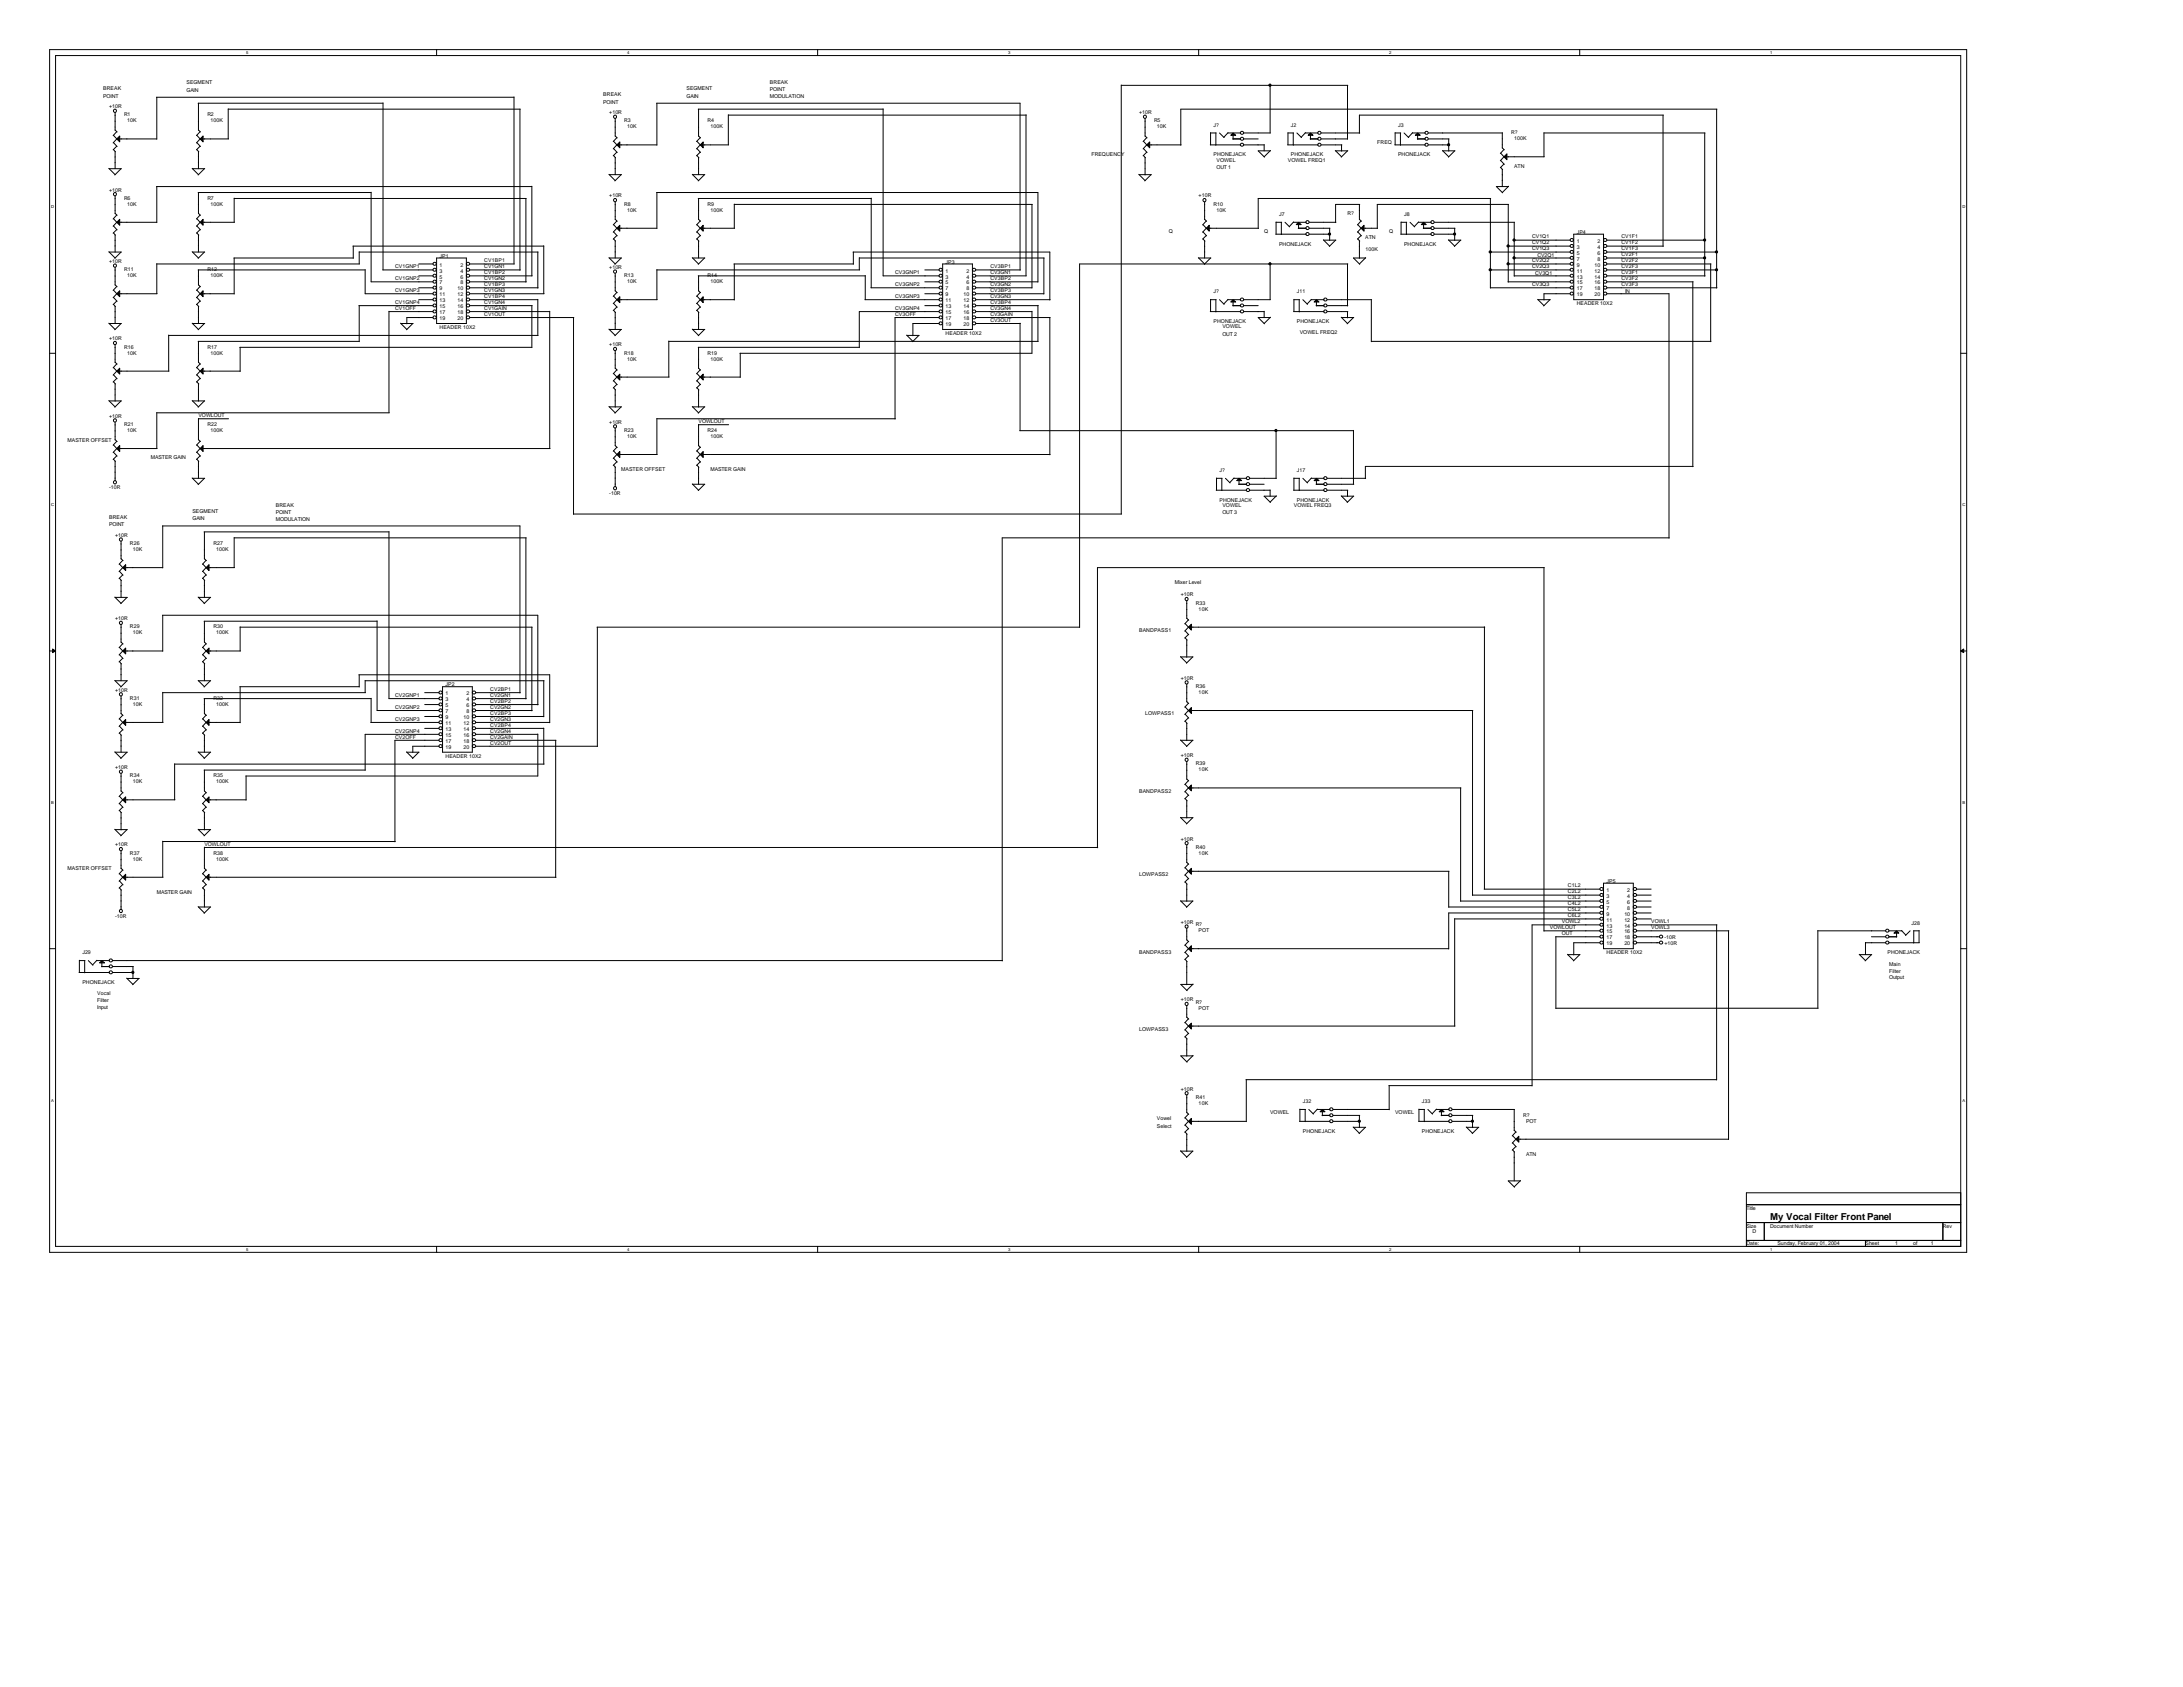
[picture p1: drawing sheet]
<svg xmlns="http://www.w3.org/2000/svg" width="279mm" height="216mm" viewBox="0 0 279 216" stroke-linecap="round" stroke-linejoin="round" font-family="sans-serif">
<defs><g id="words">
<text font-size="1.2" x="226.6" y="156.1">My Vocal Filter Front Panel</text>
<g font-size=".7">
<text x="13.2" y="11.6">BREAK</text>
<text x="23.9" y="10.8">SEGMENT</text>
<text x="23.9" y="11.7">GAIN</text>
<text x="87.9" y="11.6">SEGMENT</text>
<text x="98.5" y="10.8">BREAK</text>
<text x="98.5" y="11.7">POINT</text>
<text x="13.2" y="12.5">POINT</text>
<text x="14" y="13.8">+10R</text>
<text x="15.9" y="14.9">R1</text>
<text x="16.3" y="15.7">10K</text>
<text x="26.5" y="14.9">R2</text>
<text x="26.9" y="15.7">100K</text>
<text x="77.2" y="12.3">BREAK</text>
<text x="77.2" y="13.3">POINT</text>
<text x="78" y="14.6">+10R</text>
<text x="79.9" y="15.7">R3</text>
<text x="80.3" y="16.4">10K</text>
<text x="87.9" y="12.5">GAIN</text>
<text x="90.6" y="15.7">R4</text>
<text x="90.9" y="16.4">100K</text>
<text x="98.5" y="12.6">MODULATION</text>
<text x="145.8" y="14.6">+10R</text>
<text x="147.7" y="15.7">R5</text>
<text x="148.1" y="16.4">10K</text>
<text x="155.3" y="16.2">J?</text>
<text x="165.2" y="16.2">J2</text>
<text x="178.9" y="16.2">J3</text>
<text x="193.4" y="17.2">R?</text>
<text x="193.8" y="17.9">100K</text>
<text x="139.7" y="19.9">FREQUENCY</text>
<text x="155.3" y="20">PHONEJACK</text>
<text x="155.7" y="20.7">VOWEL</text>
<text x="155.7" y="21.6">OUT 1</text>
<text x="164.8" y="20.7">VOWEL FREQ1</text>
<text x="165.2" y="20">PHONEJACK</text>
<text x="176.3" y="18.4">FREQ</text>
<text x="178.9" y="20">PHONEJACK</text>
<text x="193.8" y="21.5">ATN</text>
<text x="14" y="24.5">+10R</text>
<text x="15.9" y="25.6">R6</text>
<text x="16.3" y="26.3">10K</text>
<text x="26.5" y="25.6">R7</text>
<text x="26.9" y="26.3">100K</text>
<text x="78" y="25.3">+10R</text>
<text x="79.9" y="26.3">R8</text>
<text x="80.3" y="27.1">10K</text>
<text x="90.6" y="26.3">R9</text>
<text x="90.9" y="27.1">100K</text>
<text x="149.6" y="29.8">Q</text>
<text x="153.4" y="25.3">+10R</text>
<text x="155.3" y="26.3">R10</text>
<text x="155.7" y="27.1">10K</text>
<text x="161.8" y="29.8">Q</text>
<text x="163.7" y="27.6">J7</text>
<text x="172.5" y="27.6">R?</text>
<text x="177.8" y="29.8">Q</text>
<text x="179.7" y="27.6">J8</text>
<text x="201.8" y="29.9">JP4</text>
<text x="14" y="33.7">+10R</text>
<text x="15.9" y="34.7">R11</text>
<text x="16.3" y="35.5">10K</text>
<text x="26.5" y="34.7">R12</text>
<text x="26.9" y="35.5">100K</text>
<text x="50.6" y="35.9">CV1GNP2</text>
<text x="50.6" y="34.3">CV1GNP1</text>
<text x="56.3" y="33">JP1</text>
<text x="56.3" y="34.1">1</text>
<text x="56.3" y="34.9">3</text>
<text x="56.3" y="35.6">5</text>
<text x="58.9" y="34.1">2</text>
<text x="58.9" y="34.9">4</text>
<text x="58.9" y="35.6">6</text>
<text x="62" y="35.1">CV1BP2</text>
<text x="62" y="34.3">CV1GN1</text>
<text x="62" y="33.6">CV1BP1</text>
<text x="62" y="35.9">CV1GN2</text>
<text x="78" y="34.4">+10R</text>
<text x="79.9" y="35.5">R13</text>
<text x="90.6" y="35.5">R14</text>
<text x="114.6" y="35.1">CV3GNP1</text>
<text x="121" y="33.7">JP3</text>
<text x="121" y="34.9">1</text>
<text x="121" y="35.6">3</text>
<text x="123.7" y="34.9">2</text>
<text x="123.7" y="35.6">4</text>
<text x="126.8" y="35.9">CV3BP2</text>
<text x="126.8" y="34.3">CV3BP1</text>
<text x="126.8" y="35.1">CV3GN1</text>
<text x="163.7" y="31.5">PHONEJACK</text>
<text x="174.7" y="30.6">ATN</text>
<text x="174.8" y="32.1">100K</text>
<text x="179.7" y="31.5">PHONEJACK</text>
<text x="196.1" y="33.6">CV2Q2</text>
<text x="196.1" y="32">CV1Q3</text>
<text x="196.1" y="30.5">CV1Q1</text>
<text x="196.1" y="31.3">CV1Q2</text>
<text x="196.1" y="34.3">CV2Q3</text>
<text x="196.5" y="35.2">CV3Q1</text>
<text x="196.8" y="32.9">CV2Q1</text>
<text x="201.8" y="31.1">1</text>
<text x="201.8" y="31.8">3</text>
<text x="201.8" y="32.6">5</text>
<text x="201.8" y="33.4">7</text>
<text x="201.8" y="34.1">9</text>
<text x="201.8" y="34.9">11</text>
<text x="201.8" y="35.6">13</text>
<text x="204.1" y="34.1">10</text>
<text x="204.1" y="34.9">12</text>
<text x="204.1" y="35.6">14</text>
<text x="204.5" y="31.1">2</text>
<text x="204.5" y="31.8">4</text>
<text x="204.5" y="32.6">6</text>
<text x="204.5" y="33.4">8</text>
<text x="207.5" y="35.9">CV3F2</text>
<text x="207.5" y="33.6">CV2F2</text>
<text x="207.5" y="32">CV1F3</text>
<text x="207.5" y="32.8">CV2F1</text>
<text x="207.5" y="34.3">CV2F3</text>
<text x="207.5" y="35.1">CV3F1</text>
<text x="207.5" y="31.3">CV1F2</text>
<text x="207.5" y="30.5">CV1F1</text>
<text x="50.6" y="39.7">CV1OFF</text>
<text x="50.6" y="37.4">CV1GNP3</text>
<text x="50.6" y="38.9">CV1GNP4</text>
<text x="56.3" y="36.4">7</text>
<text x="56.3" y="37.2">9</text>
<text x="56.3" y="37.9">11</text>
<text x="56.3" y="38.7">13</text>
<text x="56.3" y="39.5">15</text>
<text x="56.3" y="40.2">17</text>
<text x="56.3" y="41">19</text>
<text x="58.5" y="37.2">10</text>
<text x="58.5" y="37.9">12</text>
<text x="58.5" y="38.7">14</text>
<text x="58.5" y="39.5">16</text>
<text x="58.5" y="40.2">18</text>
<text x="58.5" y="41">20</text>
<text x="58.9" y="36.4">8</text>
<text x="62" y="37.4">CV1GN3</text>
<text x="62" y="40.4">CV1OUT</text>
<text x="62" y="38.9">CV1GN4</text>
<text x="62" y="36.6">CV1BP3</text>
<text x="62" y="39.7">CV1GAIN</text>
<text x="62" y="38.1">CV1BP4</text>
<text x="80.3" y="36.2">10K</text>
<text x="90.9" y="36.2">100K</text>
<text x="114.6" y="38.1">CV3GNP3</text>
<text x="114.6" y="40.4">CV3OFF</text>
<text x="114.6" y="39.7">CV3GNP4</text>
<text x="114.6" y="36.6">CV3GNP2</text>
<text x="121" y="36.4">5</text>
<text x="121" y="37.2">7</text>
<text x="121" y="37.9">9</text>
<text x="121" y="38.7">11</text>
<text x="121" y="39.5">13</text>
<text x="121" y="40.2">15</text>
<text x="121" y="41">17</text>
<text x="121" y="41.7">19</text>
<text x="123.3" y="37.9">10</text>
<text x="123.3" y="38.7">12</text>
<text x="123.3" y="39.5">14</text>
<text x="123.3" y="40.2">16</text>
<text x="123.3" y="41">18</text>
<text x="123.3" y="41.7">20</text>
<text x="123.7" y="36.4">6</text>
<text x="123.7" y="37.2">8</text>
<text x="126.8" y="38.1">CV3GN3</text>
<text x="126.8" y="40.4">CV3GAIN</text>
<text x="126.8" y="39.7">CV3GN4</text>
<text x="126.8" y="38.9">CV3BP4</text>
<text x="126.8" y="41.2">CV3OUT</text>
<text x="126.8" y="36.6">CV3GN2</text>
<text x="126.8" y="37.4">CV3BP3</text>
<text x="155.3" y="37.5">J?</text>
<text x="155.3" y="41.4">PHONEJACK</text>
<text x="166" y="37.5">J11</text>
<text x="166" y="41.4">PHONEJACK</text>
<text x="196.1" y="36.6">CV3Q3</text>
<text x="201.8" y="39.1">HEADER 10X2</text>
<text x="201.8" y="36.4">15</text>
<text x="201.8" y="37.2">17</text>
<text x="201.8" y="37.9">19</text>
<text x="204.1" y="36.4">16</text>
<text x="204.1" y="37.2">18</text>
<text x="204.1" y="37.9">20</text>
<text x="207.5" y="36.6">CV3F3</text>
<text x="208" y="37.5">IN</text>
<text x="14" y="43.6">+10R</text>
<text x="15.9" y="44.6">R16</text>
<text x="16.3" y="45.4">10K</text>
<text x="26.5" y="44.6">R17</text>
<text x="26.9" y="45.4">100K</text>
<text x="56.3" y="42.1">HEADER 10X2</text>
<text x="78" y="44.3">+10R</text>
<text x="79.9" y="45.4">R18</text>
<text x="80.3" y="46.1">10K</text>
<text x="90.6" y="45.4">R19</text>
<text x="90.9" y="46.1">100K</text>
<text x="121" y="42.9">HEADER 10X2</text>
<text x="156.5" y="42">VOWEL</text>
<text x="156.5" y="43">OUT 2</text>
<text x="166.4" y="42.8">VOWEL FREQ2</text>
<text x="14" y="53.5">+10R</text>
<text x="25.4" y="53.4">VOWLOUT</text>
<text x="8.6" y="56.5">MASTER OFFSET</text>
<text x="15.9" y="54.5">R21</text>
<text x="16.3" y="55.3">10K</text>
<text x="19.3" y="58.8">MASTER GAIN</text>
<text x="26.5" y="54.5">R22</text>
<text x="26.9" y="55.3">100K</text>
<text x="78" y="54.2">+10R</text>
<text x="79.9" y="55.3">R23</text>
<text x="80.3" y="56">10K</text>
<text x="89.4" y="54.1">VOWLOUT</text>
<text x="90.6" y="55.3">R24</text>
<text x="90.9" y="56">100K</text>
<text x="14" y="62.6">-10R</text>
<text x="24.6" y="65.7">SEGMENT</text>
<text x="35.3" y="64.9">BREAK</text>
<text x="35.3" y="65.8">POINT</text>
<text x="78" y="63.4">-10R</text>
<text x="79.5" y="60.3">MASTER OFFSET</text>
<text x="90.9" y="60.3">MASTER GAIN</text>
<text x="156.1" y="60.4">J?</text>
<text x="156.1" y="64.2">PHONEJACK</text>
<text x="156.5" y="64.9">VOWEL</text>
<text x="156.5" y="65.8">OUT 3</text>
<text x="165.6" y="64.9">VOWEL FREQ3</text>
<text x="166" y="60.4">J17</text>
<text x="166" y="64.2">PHONEJACK</text>
<text x="14" y="66.4">BREAK</text>
<text x="14" y="67.4">POINT</text>
<text x="14.7" y="68.7">+10R</text>
<text x="16.6" y="69.8">R26</text>
<text x="17" y="70.5">10K</text>
<text x="24.6" y="66.6">GAIN</text>
<text x="27.3" y="69.8">R27</text>
<text x="27.7" y="70.5">100K</text>
<text x="35.3" y="66.7">MODULATION</text>
<text x="150.4" y="74.8">Mixer Level</text>
<text x="151.1" y="76.3">+10R</text>
<text x="153" y="77.4">R33</text>
<text x="14.7" y="79.4">+10R</text>
<text x="16.6" y="80.4">R29</text>
<text x="17" y="81.2">10K</text>
<text x="27.3" y="80.4">R30</text>
<text x="27.7" y="81.2">100K</text>
<text x="145.8" y="80.9">BANDPASS1</text>
<text x="153.4" y="78.1">10K</text>
<text x="14.7" y="88.5">+10R</text>
<text x="16.6" y="89.6">R31</text>
<text x="27.3" y="89.6">R32</text>
<text x="50.6" y="89.2">CV2GNP1</text>
<text x="57" y="87.8">JP2</text>
<text x="57" y="89">1</text>
<text x="57" y="89.7">3</text>
<text x="59.7" y="89">2</text>
<text x="59.7" y="89.7">4</text>
<text x="62.7" y="88.4">CV2BP1</text>
<text x="62.7" y="89.2">CV2GN1</text>
<text x="62.7" y="90">CV2BP2</text>
<text x="151.1" y="87">+10R</text>
<text x="153" y="88.1">R36</text>
<text x="153.4" y="88.8">10K</text>
<text x="17" y="90.3">10K</text>
<text x="27.7" y="90.3">100K</text>
<text x="50.6" y="90.7">CV2GNP2</text>
<text x="50.6" y="94.5">CV2OFF</text>
<text x="50.6" y="92.2">CV2GNP3</text>
<text x="50.6" y="93.8">CV2GNP4</text>
<text x="57" y="90.5">5</text>
<text x="57" y="91.3">7</text>
<text x="57" y="92">9</text>
<text x="57" y="92.8">11</text>
<text x="57" y="93.6">13</text>
<text x="57" y="94.3">15</text>
<text x="57" y="95.1">17</text>
<text x="57" y="95.8">19</text>
<text x="59.3" y="92">10</text>
<text x="59.3" y="92.8">12</text>
<text x="59.3" y="93.6">14</text>
<text x="59.3" y="94.3">16</text>
<text x="59.3" y="95.1">18</text>
<text x="59.3" y="95.8">20</text>
<text x="59.7" y="90.5">6</text>
<text x="59.7" y="91.3">8</text>
<text x="62.7" y="91.5">CV2BP3</text>
<text x="62.7" y="94.5">CV2GAIN</text>
<text x="62.7" y="93">CV2BP4</text>
<text x="62.7" y="93.8">CV2GN4</text>
<text x="62.7" y="92.2">CV2GN3</text>
<text x="62.7" y="95.3">CV2OUT</text>
<text x="62.7" y="90.7">CV2GN2</text>
<text x="146.6" y="91.6">LOWPASS1</text>
<text x="14.7" y="98.4">+10R</text>
<text x="16.6" y="99.5">R34</text>
<text x="17" y="100.2">10K</text>
<text x="27.3" y="99.5">R35</text>
<text x="27.7" y="100.2">100K</text>
<text x="57" y="97">HEADER 10X2</text>
<text x="145.8" y="101.5">BANDPASS2</text>
<text x="151.1" y="96.9">+10R</text>
<text x="153" y="98">R39</text>
<text x="153.4" y="98.7">10K</text>
<text x="151.1" y="107.6">+10R</text>
<text x="8.6" y="111.4">MASTER OFFSET</text>
<text x="14.7" y="108.3">+10R</text>
<text x="16.6" y="109.4">R37</text>
<text x="17" y="110.2">10K</text>
<text x="26.2" y="108.2">VOWLOUT</text>
<text x="27.3" y="109.4">R38</text>
<text x="27.7" y="110.2">100K</text>
<text x="145.8" y="112.1">LOWPASS2</text>
<text x="153" y="108.6">R40</text>
<text x="153.4" y="109.4">10K</text>
<text x="200.7" y="113.6">C1L2</text>
<text x="205.6" y="113">JP5</text>
<text x="14.7" y="117.5">-10R</text>
<text x="20.1" y="114.4">MASTER GAIN</text>
<text x="151.1" y="118.2">+10R</text>
<text x="153" y="118.5">R?</text>
<text x="153.4" y="119.3">POT</text>
<text x="198.4" y="118.9">VOWLOUT</text>
<text x="199.9" y="119.7">OUT</text>
<text x="199.9" y="118.2">VOWL2</text>
<text x="200.7" y="115.1">C3L2</text>
<text x="200.7" y="116.6">C5L2</text>
<text x="200.7" y="117.4">C6L2</text>
<text x="200.7" y="115.9">C4L2</text>
<text x="200.7" y="114.3">C2L2</text>
<text x="205.6" y="114.1">1</text>
<text x="205.6" y="114.9">3</text>
<text x="205.6" y="115.7">5</text>
<text x="205.6" y="116.4">7</text>
<text x="205.6" y="117.2">9</text>
<text x="205.6" y="117.9">11</text>
<text x="205.6" y="118.7">13</text>
<text x="205.6" y="119.5">15</text>
<text x="207.9" y="117.2">10</text>
<text x="207.9" y="117.9">12</text>
<text x="207.9" y="118.7">14</text>
<text x="207.9" y="119.5">16</text>
<text x="208.3" y="114.1">2</text>
<text x="208.3" y="114.9">4</text>
<text x="208.3" y="115.7">6</text>
<text x="208.3" y="116.4">8</text>
<text x="211.3" y="118.2">VOWL1</text>
<text x="211.3" y="118.9">VOWL3</text>
<text x="244.6" y="118.3">J28</text>
<text x="10.5" y="122.1">J29</text>
<text x="10.5" y="125.9">PHONEJACK</text>
<text x="145.8" y="122">BANDPASS3</text>
<text x="205.6" y="122.1">HEADER 10X2</text>
<text x="205.6" y="120.2">17</text>
<text x="205.6" y="121">19</text>
<text x="207.9" y="120.2">18</text>
<text x="207.9" y="121">20</text>
<text x="213" y="120.2">-10R</text>
<text x="213" y="121">+10R</text>
<text x="241.6" y="122.1">PHONEJACK</text>
<text x="241.8" y="123.6">Main</text>
<text x="241.8" y="124.5">Filter</text>
<text x="241.8" y="125.3">Output</text>
<text x="12.4" y="127.4">Vocal</text>
<text x="12.4" y="128.3">Filter</text>
<text x="12.4" y="129.2">Input</text>
<text x="145.8" y="132">LOWPASS3</text>
<text x="151.1" y="128.1">+10R</text>
<text x="153" y="128.4">R?</text>
<text x="153.4" y="129.2">POT</text>
<text x="148.1" y="143.4">Vowel</text>
<text x="151.1" y="139.6">+10R</text>
<text x="153" y="140.6">R41</text>
<text x="153.4" y="141.4">10K</text>
<text x="162.6" y="142.6">VOWEL</text>
<text x="166.8" y="141.2">J32</text>
<text x="178.6" y="142.6">VOWEL</text>
<text x="182" y="141.2">J33</text>
<text x="194.9" y="142.9">R?</text>
<text x="195.3" y="143.7">POT</text>
<text x="148.1" y="144.3">Select</text>
<text x="166.8" y="145">PHONEJACK</text>
<text x="182" y="145">PHONEJACK</text>
<text x="195.3" y="148">ATN</text>
<text x="223.5" y="154.8">Title</text>
<text x="223.5" y="159.4">Date:</text>
<text x="223.5" y="157.1">Size</text>
<text x="224.3" y="157.9">D</text>
<text x="226.6" y="157.1">Document Number</text>
<text x="227.5" y="159.4">Sunday, February 01, 2004</text>
<text x="238.8" y="159.4">Sheet</text>
<text x="242.6" y="159.4">1</text>
<text x="244.9" y="159.4">of</text>
<text x="247.1" y="159.4">1</text>
<text x="248.7" y="157.1">Rev</text>
</g>
<g font-size=".5">
<text x="31.5" y="6.9">5</text>
<text x="80.3" y="6.9">4</text>
<text x="129" y="6.9">3</text>
<text x="177.8" y="6.9">2</text>
<text x="226.6" y="6.9">1</text>
<text x="6.6" y="26.7">D</text>
<text x="251.2" y="26.7">D</text>
<text x="6.6" y="64.8">C</text>
<text x="251.2" y="64.8">C</text>
<text x="6.6" y="102.9">B</text>
<text x="251.2" y="102.9">B</text>
<text x="6.6" y="141">A</text>
<text x="251.2" y="141">A</text>
<text x="31.5" y="160.1">5</text>
<text x="80.3" y="160.1">4</text>
<text x="129" y="160.1">3</text>
<text x="177.8" y="160.1">2</text>
<text x="226.6" y="160.1">1</text>
</g>
</g></defs>
<g fill="none" stroke="#000" stroke-width=".13">
<path d="M6.3 6.3h245.4v154h-245.4zM7.1 7.1h243.9v152.4h-243.9zM14.5 17.3l.5 .5M14.5 18.2l.5 .6M14.5 19.1l.3 .3M14.6 14h.2v.3h-.2zM14.7 14.4v2.3M14.7 19.4v2.2M14.7 16.6l.3 .3M14.9 16.8l-.4 .6M14.9 17.8l-.4 .5M14.9 18.7l-.4 .5"/>
<path d="M15.3 17.8h4.8M20 12.4h45.8M20.1 12.4v5.4M25.2 17.3l.5 .5M25.2 18.2l.5 .6M25.2 19.1l.2 .3M25.4 13.2h23.6M25.4 13.2v3.5M25.4 19.4v2.2M25.4 16.6l.3 .3M25.6 16.8l-.5 .6M25.6 17.8l-.5 .5"/>
<path d="M25.6 18.7l-.5 .5M26 17.8h3.3M29.2 14h37.4M29.2 13.9v3.9M49 13.2v21.3M55.9 6.3v.8M65.8 12.4v21.4M66.5 14v20.6M78.5 18.1l.5 .5M78.5 19l.5 .5M78.5 19.9l.3 .3M78.6 14.8h.3v.3h-.3z"/>
<path d="M78.7 15.2v2.2M78.7 17.4l.3 .3M79 17.6l-.5 .5M79 18.5l-.5 .5M79 19.5l-.5 .4M79.3 18.5h4.8M84 13.2h46.6v21.4M84.1 13.2v5.4M89.2 18.1l.5 .5M89.2 19l.5 .5M89.2 19.9l.3 .3M89.4 14h23.6"/>
<path d="M89.4 14v3.4M89.4 17.4l.3 .3M89.6 17.6l-.4 .5M89.6 18.5l-.4 .5M89.6 19.5l-.4 .4M90 18.5h3.3M93.2 14.7h38.2M93.2 14.7v3.8M104.6 6.3v.8M113 13.9v21.4h7.2M131.3 14.7v20.6M143.5 10.9v54.9"/>
<path d="M143.5 10.9h29M146.3 18.1l.5 .5M146.3 19l.5 .5M146.3 19.9l.3 .3M146.4 14.8h.3v.3h-.3zM146.6 15.2v2.2M146.6 17.4l.2 .3M146.8 17.6l-.5 .5M146.8 18.5l-.5 .5M146.8 19.5l-.5 .4M147.2 18.5h4M153.4 6.3v.8"/>
<path d="M154.9 18.5h3.9M154.9 17h.8M154.9 17v1.5M155.6 17v1.6M156.1 17l.6 .6M157.1 17h1.7M157.2 17l-.6 .6M157.8 17.8h1M157.8 17.3v.5M158.8 16.9h.3v.2h-.3zM158.8 17.6h.3v.3h-.3zM158.8 18.4h.3v.3h-.3z"/>
<path d="M159.2 17h3.4M159.2 18.5h2.6M159.2 17.8h1.8M161.8 18.5v.8M162.6 10.9v6.1M162.6 19.3h-1.6l.8 .8M162.6 19.3l-.8 .8M164.8 18.5h3.9M164.8 17h.8M164.8 17v1.5M165.5 17v1.6M166 17l.6 .6"/>
<path d="M167 17h1.7M167.1 17l-.6 .6M167.7 17.8h1M167.7 17.3v.5M168.7 16.9h.3v.2h-.3zM168.7 17.6h.3v.3h-.3zM168.7 18.4h.3v.3h-.3zM169.1 17h4.9M169.1 18.5h2.6M169.1 17.8h3.4M170.9 19.3l.8 .8M170.9 19.3h1.6"/>
<path d="M171.7 18.5v.8M172.5 19.3l-.8 .8M172.5 10.9v6.9M178.5 18.5h3.9M178.6 17h.7M178.6 17v1.5M179.2 17v1.6M179.7 17l.6 .6M180.8 17h1.6M180.8 17l-.5 .6M181.4 17.8h1M181.4 17.3v.5"/>
<path d="M182.4 16.9h.3v.2h-.3zM182.4 17.6h.3v.3h-.3zM182.4 18.4h.3v.3h-.3zM182.8 17h9.5M182.8 18.5h2.7M182.8 17.8h2.7M184.6 19.3l.8 .8M184.7 19.3h1.5M185.4 17.8v1.5M186.2 19.3l-.8 .8M192.1 19.6l.4 .5M192.3 17v2"/>
<path d="M192.3 18.9l.2 .3M192.5 19.1l-.5 .5M197.6 17h20.6M197.6 17v3.1M202.2 6.3v.8M212.9 14.7v16.8M212.9 14.7h-38.9v2.4M218.2 17v18.3M219.7 14v22.9M219.8 14h-68.7v4.6M13.9 32.2l.8 .8M13.9 21.5l.8 .9"/>
<path d="M14 32.3h1.5M14 21.6h1.5M14.5 28l.5 .5M14.5 28.9l.5 .5M14.5 29.8l.3 .3M14.5 37.1l.5 .5M14.5 38.1l.5 .5M14.5 38.9l.3 .3M14.6 24.7h.2v.3h-.2zM14.6 33.8h.2v.3h-.2zM14.7 25.1v2.2M14.7 30.1v2.2"/>
<path d="M14.7 34.2v2.3M14.7 39.2v2.2M14.7 27.3l.3 .3M14.7 36.4l.3 .3M14.9 27.5l-.4 .5M14.9 28.4l-.4 .6M14.9 29.4l-.4 .4M14.9 36.7l-.4 .5M14.9 37.6l-.4 .5M14.9 38.5l-.4 .5M15.3 37.6h4.8M15.3 28.4h4.8"/>
<path d="M15.5 32.3l-.8 .8M15.5 21.6l-.8 .8M20 23.9h48.1M20.1 33.8h25.9M20.1 23.9v4.6M20.1 33.7v3.9M24.6 32.2l.8 .8M24.6 21.5l.8 .9M24.6 32.3h1.6M24.6 21.6h1.6M25.2 37.1l.5 .5M25.2 38.1l.5 .5"/>
<path d="M25.2 38.9l.2 .3M25.2 28l.5 .5M25.2 28.9l.5 .5M25.2 29.8l.2 .3M25.4 34.5h21.3M25.4 24.6h22.1M25.4 24.6v2.7M25.4 30.1v2.2M25.4 34.5v2M25.4 39.2v2.2M25.4 36.4l.3 .3M25.4 27.3l.3 .3"/>
<path d="M25.6 36.7l-.5 .5M25.6 37.6l-.5 .5M25.6 38.5l-.5 .5M25.6 27.5l-.5 .5M25.6 28.4l-.5 .6M25.6 29.4l-.5 .4M26 37.6h4M26 28.4h4M26.2 21.6l-.8 .8M26.2 32.3l-.8 .8M29.9 33h15.3M30 25.4v3"/>
<path d="M30 33v4.6M30 25.4h37.4M45.2 31.5h24.4M45.2 31.5v1.6M45.9 39.1h9.5M46 32.3h22.9M46 32.2v1.6M46 39.1v4.6M46.7 34.5v3.1h8.7M47.5 24.6v11.5h7.9M49 34.5h6.4M49.8 39.9h5.6"/>
<path d="M49.8 39.8v13M53.6 38.4h1.8M53.6 33.8h1.8M53.6 35.3h1.8M53.6 36.8h1.8M55.5 33.6h.3v.3h-.3zM55.5 34.4h.3v.3h-.3zM55.5 35.2h.3v.2h-.3zM55.5 35.9h.3v.3h-.3zM55.5 36.7h.3v.2h-.3zM55.5 37.4h.3v.3h-.3zM55.5 38.2h.3v.3h-.3z"/>
<path d="M55.5 39h.3v.2h-.3zM55.5 39.7h.3v.3h-.3zM55.9 33h3.8v8.4h-3.8zM59.7 33.6h.4v.3h-.4zM59.7 34.4h.4v.3h-.4zM59.7 35.2h.4v.2h-.4zM59.7 35.9h.4v.3h-.4zM59.7 36.7h.4v.2h-.4zM59.7 37.4h.4v.3h-.4zM59.7 38.2h.4v.3h-.4zM59.7 39h.4v.2h-.4zM59.7 39.7h.4v.3h-.4z"/>
<path d="M60.2 38.4h8.6M60.2 33.8h5.6M60.2 34.5h6.4M60.2 35.3h7.9M60.2 36.1h7.2M60.2 36.8h8.7M60.2 37.6h9.4M60.2 39.1h7.9M60.2 39.9h10.2M67.3 25.4v10.7M68.1 23.8v11.5M68.1 39.1v5.4"/>
<path d="M68.8 32.3v4.6M68.8 38.3v4.6M69.6 31.5v6.1M70.4 39.8v17.6M77.9 22.3l.8 .8M77.9 33l.8 .8M78 22.4h1.5M78 33h1.5M78.5 37.9l.5 .5M78.5 38.8l.5 .5M78.5 39.7l.3 .3M78.5 28.7l.5 .6"/>
<path d="M78.5 29.7l.5 .5M78.5 30.6l.3 .3M78.6 34.6h.3v.3h-.3zM78.6 25.5h.3v.3h-.3zM78.7 20.2v2.2M78.7 25.9v2.2M78.7 30.8v2.2M78.7 35v2.3M78.7 40v2.2M78.7 37.2l.3 .3M78.7 28.1l.3 .2M79 37.4l-.5 .5"/>
<path d="M79 38.4l-.5 .5M79 39.3l-.5 .5M79 30.1l-.5 .5M79 28.3l-.5 .5M79 29.2l-.5 .5M79.3 38.4h4.8M79.3 29.2h4.8M79.5 33l-.8 .8M79.5 22.4l-.8 .8M84 24.6h48.8v11.5M84.1 34.5h25.9M84.1 24.6v4.7"/>
<path d="M84.1 34.5v3.9M88.6 22.3l.8 .8M88.6 33l.8 .8M88.6 22.4h1.6M88.6 33h1.6M89.2 37.9l.5 .5M89.2 38.8l.5 .5M89.2 39.7l.3 .3M89.2 29.7l.5 .5M89.2 28.7l.5 .6M89.2 30.6l.3 .3M89.4 35.3h21.3"/>
<path d="M89.4 25.4h22.1M89.4 20.2v2.2M89.4 25.4v2.7M89.4 30.8v2.2M89.4 35.3v2M89.4 40v2.2M89.4 37.2l.3 .3M89.4 28.1l.3 .2M89.6 37.4l-.4 .5M89.6 38.4l-.4 .5M89.6 39.3l-.4 .5M89.6 28.3l-.4 .5"/>
<path d="M89.6 29.2l-.4 .5M89.6 30.1l-.4 .5M90 38.4h4M90 29.2h4M90.2 22.4l-.8 .8M90.2 33l-.8 .8M93.9 33.8h15.3M94 26.1v3.1M94 33.8v4.6M94 26.2h38.1M109.2 32.3h25.2v6.1M109.2 32.3v1.5"/>
<path d="M110 33h23.6M110 33v1.5M110.7 38.4h9.5M110.7 35.3v3.1M111.5 36.8h8.7M111.5 25.4v11.4M118.4 34.5h1.8M118.4 36.1h1.8M118.4 37.6h1.8M118.4 39.1h1.8M120.2 39.9h-10.2v4.6M120.2 34.4h.3v.3h-.3z"/>
<path d="M120.2 35.2h.3v.2h-.3zM120.2 35.9h.3v.3h-.3zM120.2 36.7h.3v.2h-.3zM120.2 37.4h.3v.3h-.3zM120.2 38.2h.3v.3h-.3zM120.2 39h.3v.2h-.3zM120.2 39.7h.3v.3h-.3zM120.6 33.8h3.9v8.4h-3.9zM124.5 34.4h.3v.3h-.3zM124.5 35.2h.3v.2h-.3zM124.5 35.9h.3v.3h-.3zM124.5 36.7h.3v.2h-.3z"/>
<path d="M124.5 37.4h.3v.3h-.3zM124.5 38.2h.3v.3h-.3zM124.5 39h.3v.2h-.3zM124.5 39.7h.3v.3h-.3zM124.9 38.4h9.5M124.9 34.5h5.7M124.9 35.3h6.5M124.9 36.1h7.9M124.9 36.8h7.2M124.9 37.6h8.7M124.9 39.1h8M124.9 39.9h7.2"/>
<path d="M132.1 39.8v5.4h-37.4M132.1 26.2v10.7M132.8 39.1v4.6M133.6 33v4.6M145.8 22.3l.8 .8M145.8 22.4h1.6M146.6 20.2v2.2M147.3 22.4l-.8 .8M153.4 33l.8 .8M153.4 33h1.6M154 28.7l.4 .6M154 29.7l.4 .5"/>
<path d="M154 30.6l.2 .3M154 25.5h.3v.3h-.3zM154.2 25.9v2.2M154.2 30.8v2.2M154.2 28.1l.2 .2M154.4 28.3l-.5 .5M154.4 29.2l-.5 .5M154.4 30.1l-.5 .5M154.8 29.2h6.3M154.9 39.9h3.9M154.9 38.4h.8M154.9 33l-.8 .8"/>
<path d="M154.9 38.3v1.6M155.6 38.4v1.5M156.1 38.4l.6 .5M157.1 38.4h1.7M157.2 38.3l-.6 .6M157.8 39.1h1M157.8 38.7v.5M158.8 38.2h.3v.3h-.3zM158.8 39h.3v.2h-.3zM158.8 39.7h.3v.3h-.3zM159.2 38.4h3.4M159.2 39.1h1.8"/>
<path d="M159.2 39.9h2.6M161.8 39.8v.8M162.6 33.7v4.7M163.3 30h3.9M163.3 28.4h.7M163.3 28.4v1.6M164 28.4v1.6M164.5 28.4l.6 .6M165.5 28.4h1.7M165.6 39.9h3.9M165.6 28.4l-.6 .6M165.6 38.4h.7"/>
<path d="M165.6 38.3v1.6M166.2 29.2h1M166.2 28.7v.6M166.3 38.4v1.5M166.8 38.4l.5 .5M167.2 28.3h.3v.3h-.3zM167.2 29.1h.3v.2h-.3zM167.2 29.8h.3v.3h-.3zM167.6 30h2.6M167.6 29.2h2.6M167.6 28.4h3.4M167.8 38.4h1.7"/>
<path d="M167.9 38.3l-.6 .6M168.4 39.1h1.1M168.5 38.7v.5M169.4 30.7l.8 .8M169.4 30.7h1.6M169.5 38.2h.3v.3h-.3zM169.5 39h.3v.2h-.3zM169.5 39.7h.3v.3h-.3zM169.9 38.4h5.7M169.9 39.1h2.6M169.9 39.9h2.6M170.2 29.2v1.6"/>
<path d="M170.9 30.7l-.8 .8M172.5 33.8v5.4M172.5 39.9v.8M172.5 33.8h-34.3v46.5M173.8 28.7l.4 .6M173.8 29.7l.4 .5M173.8 30.6l.2 .3M174 26.2v1.9M174 30.8v2.3M174 28.1l.2 .2M174 26.2h-3.1v2.3M174.2 28.3l-.5 .5"/>
<path d="M174.2 29.2l-.5 .5M174.2 30.1l-.5 .5M174.6 29.2h1.7M174.8 33h-1.6l.8 .8M174.8 33l-.8 .8M175.5 38.4v5.3M179.3 30h3.9M179.3 28.4h.7M179.3 28.4v1.6M180 28.4v1.6M180.5 28.4l.6 .6M181.5 28.4h1.7"/>
<path d="M181.6 28.4l-.6 .6M182.2 29.2h1M182.2 28.7v.6M183.2 28.3h.3v.3h-.3zM183.2 29.1h.3v.2h-.3zM183.2 29.8h.3v.3h-.3zM183.6 30h2.6M183.6 29.2h2.6M183.6 28.4h10.2M185.4 30.7l.8 .8M185.4 30.7h1.6M186.2 29.2v1.6"/>
<path d="M186.9 30.7l-.8 .8M190.8 32.3h10.2M190.8 34.5h10.2M190.8 36.8h10.2M190.8 25.4v11.5M190.8 25.4h-29.8v3.9M192.1 20.5l.4 .5M192.1 21.4l.2 .3M192.3 21.7v2.2M192.5 20.1l-.5 .5M192.5 21l-.5 .5M192.9 20.1h4.8"/>
<path d="M193 36.1h8M193 33.8h8M193 31.5h8M193 26.2v9.9M193.1 23.9h-1.6l.8 .8M193.1 23.8l-.8 .8M193.1 26.2h-16.8v3.1M193.8 30.7h7.2M193.8 33h7.2M193.8 35.3h7.2M193.8 28.4v6.9M196.8 38.3l.8 .8"/>
<path d="M196.8 38.4h1.6M198.4 38.4l-.8 .8M201 37.6h-3.4v.8M201 30.6h.3v.3h-.3zM201 31.3h.3v.3h-.3zM201 32.1h.3v.3h-.3zM201 32.9h.3v.2h-.3zM201 33.6h.3v.3h-.3zM201 34.4h.3v.3h-.3zM201 35.2h.3v.2h-.3zM201 35.9h.3v.3h-.3zM201 36.7h.3v.2h-.3z"/>
<path d="M201 37.4h.3v.3h-.3zM201.4 30h3.8v8.4h-3.8zM205.3 30.6h.3v.3h-.3zM205.3 31.3h.3v.3h-.3zM205.3 32.1h.3v.3h-.3zM205.3 32.9h.3v.2h-.3zM205.3 33.6h.3v.3h-.3zM205.3 34.4h.3v.3h-.3zM205.3 35.2h.3v.2h-.3zM205.3 35.9h.3v.3h-.3zM205.3 36.7h.3v.2h-.3zM205.3 37.4h.3v.3h-.3z"/>
<path d="M205.7 32.3h14.1M205.7 30.7h12.5M205.7 33h12.5M205.7 33.8h13.3M205.7 34.5h14.1M205.7 35.3h12.5M205.7 36.1h11M205.7 36.8h14.1M205.7 37.6h7.9v31.3M205.7 31.5h7.2M216.7 36.1v23.6M218.9 33.8v9.9"/>
<path d="M6.3 45.2h.8M13.9 51.3l.8 .8M13.9 41.4l.8 .8M14 51.3h1.5M14 41.4h1.5M14.5 47l.5 .5M14.5 48l.5 .5M14.5 48.9l.3 .2M14.5 56.9l.5 .5M14.5 57.9l.5 .5M14.5 58.8l.3 .3M14.6 53.7h.2v.3h-.2z"/>
<path d="M14.6 43.7h.2v.4h-.2zM14.7 44.2v2.2M14.7 49.1v2.3M14.7 54.1v2.2M14.7 59v2.5M14.7 46.4l.3 .2M14.7 56.3l.3 .2M14.9 46.6l-.4 .5M14.9 47.5l-.4 .5M14.9 48.4l-.4 .5M14.9 56.5l-.4 .5M14.9 57.4l-.4 .5"/>
<path d="M14.9 58.3l-.4 .5M15.3 57.4h4.8M15.3 47.5h6.3M15.5 51.3l-.8 .8M15.5 41.4l-.8 .8M20.1 52.8v4.6M20.1 52.8h29.7M21.6 42.9h47.3M21.6 42.9v4.6M24.6 51.3l.8 .8M24.6 41.4l.8 .8M24.6 51.3h1.6"/>
<path d="M24.6 41.4h1.6M25.2 56.9l.5 .5M25.2 57.9l.5 .5M25.2 58.8l.2 .3M25.2 47l.5 .5M25.2 48l.5 .5M25.2 48.9l.2 .2M25.4 43.7h20.6M25.4 43.7v2.7M25.4 49.1v2.3M25.4 53.6v2.7M25.4 59v2.2"/>
<path d="M25.4 56.3l.3 .2M25.4 46.4l.3 .2M25.4 53.6h3.9M25.6 56.5l-.5 .5M25.6 57.4l-.5 .5M25.6 58.3l-.5 .5M25.6 46.6l-.5 .5M25.6 47.5l-.5 .5M25.6 48.4l-.5 .5M26 57.4h44.4M26 47.5h4.7M26.2 51.3l-.8 .8"/>
<path d="M26.2 41.4l-.8 .8M30.7 44.4h37.4M30.7 44.4v3.1M51.3 41.4l.8 .8M51.3 41.4h1.6M52.8 41.4l-.8 .8M55.4 40.6h-3.3v.8M55.5 40.5h.3v.3h-.3zM59.7 40.5h.4v.3h-.4zM60.2 40.6h13.2M73.4 40.6v25.2M77.9 42.1l.8 .8"/>
<path d="M77.9 52l.8 .8M78 42.2h1.5M78 52.1h1.5M78.5 57.7l.5 .5M78.5 58.6l.5 .5M78.5 59.5l.3 .3M78.5 47.8l.5 .5M78.5 48.7l.5 .5M78.5 49.6l.3 .3M78.6 44.5h.3v.3h-.3zM78.6 54.4h.3v.3h-.3zM78.7 44.9v2.3"/>
<path d="M78.7 49.9v2.2M78.7 54.8v2.3M78.7 59.8v2.5M78.7 57l.3 .3M78.7 47.1l.3 .3M79 57.2l-.5 .5M79 58.2l-.5 .5M79 59.1l-.5 .5M79 47.3l-.5 .5M79 48.3l-.5 .5M79 49.2l-.5 .5M79.3 58.2h4.8"/>
<path d="M79.3 48.3h6.3M79.5 42.2l-.8 .8M79.5 52.1l-.8 .8M84.1 53.6h30.5M84.1 53.6v4.6M85.6 43.7h47.3M85.6 43.6v4.7M88.6 52l.8 .8M88.6 42.1l.8 .8M88.6 42.2h1.6M88.6 52.1h1.6M89.2 49.6l.3 .3"/>
<path d="M89.2 57.7l.5 .5M89.2 58.6l.5 .5M89.2 59.5l.3 .3M89.2 47.8l.5 .5M89.2 48.7l.5 .5M89.4 44.4h20.6M89.4 44.4v2.8M89.4 49.9v2.2M89.4 54.3v2.8M89.4 59.8v2.2M89.4 57l.3 .3M89.4 47.1l.3 .3"/>
<path d="M89.4 54.4h3.9M89.6 57.2l-.4 .5M89.6 58.2l-.4 .5M89.6 59.1l-.4 .5M89.6 47.3l-.4 .5M89.6 48.3l-.4 .5M89.6 49.2l-.4 .5M90 58.2h44.4M90 48.3h4.7M90.2 52.1l-.8 .8M90.2 42.2l-.8 .8M94.7 45.2v3.1"/>
<path d="M116 42.9l.8 .8M116.1 42.9h1.5M117.6 42.9l-.8 .8M120.2 41.4h-3.4v1.6M120.2 40.6h-5.6v13M120.2 40.5h.3v.3h-.3zM120.2 41.2h.3v.3h-.3zM124.5 40.5h.3v.3h-.3zM124.5 41.2h.3v.3h-.3zM124.9 41.4h5.7M124.9 40.6h9.5M130.5 55.1h42.7"/>
<path d="M130.6 41.4v13.7M134.4 40.6v17.6M162.6 40.6h-1.6l.8 .8M162.6 40.6l-.8 .8M163.3 55.1v6.1M171.7 40.6l.8 .8M171.7 40.6h1.6M173.2 40.6l-.8 .8M173.2 55.1v6.9M175.5 43.7h43.5M216.7 59.7h-41.9v1.6M251 45.2h.7"/>
<path d="M14.6 61.6h.2v.3h-.2zM14.7 76.4l.8 .8M14.7 76.5h1.6M15.3 72.2l.4 .5M15.3 73.1l.4 .5M15.3 74l.2 .3M15.3 79.6h.3v.3h-.3zM15.3 68.9h.3v.3h-.3zM15.5 69.3v2.2M15.5 74.3v2.2M15.5 80v2.2M15.5 71.5l.2 .3"/>
<path d="M15.7 71.7l-.5 .5M15.7 72.6l-.5 .6M15.7 73.6l-.5 .4M16.1 72.6h4.7M16.3 76.5l-.8 .8M20.8 78.7h48v11.5M20.8 67.3h45.7v21.4M20.8 67.3v5.4M20.8 78.7v4.7M24.6 61.2l.8 .8M24.6 61.2h1.6M25.4 76.4l.8 .8"/>
<path d="M25.4 76.5h1.6M26 72.2l.4 .5M26 73.1l.4 .5M26 74l.2 .3M26.1 79.5h22.2M26.1 68.1h23.7M26.2 61.2l-.8 .8M26.2 68.1v3.4M26.2 74.3v2.2M26.2 79.5v2.7M26.2 71.5l.2 .3M26.4 71.7l-.5 .5"/>
<path d="M26.4 72.6l-.5 .6M26.4 73.6l-.5 .4M26.8 72.6h3.2M26.9 76.5l-.8 .8M30 68.8h37.4M30 68.8v3.8M48.3 79.5v11.4h7.9M49.8 68v21.4h6.4M67.3 68.8v20.7M73.4 65.8h70.2M78.6 62.3h.3v.3h-.3zM88.6 61.9l.8 .8"/>
<path d="M88.6 62h1.6M90.2 62l-.8 .8M151.7 79.8l.4 .5M151.7 76.5h.3v.3h-.3zM151.9 76.9v2.3M151.9 79.1l.2 .3M152.1 79.3l-.5 .5M155.7 62.7h3.9M155.7 61.2h.7M155.7 61.2v1.5M156.4 61.2v1.6M156.8 61.2l.6 .6"/>
<path d="M157.9 61.2h1.7M157.9 61.2l-.5 .6M158.5 62h1.1M158.6 61.5v.5M159.6 61.1h.3v.2h-.3zM159.6 61.8h.3v.3h-.3zM159.6 62.6h.3v.3h-.3zM160 61.2h3.4M160 62h1.8M160 62.7h2.6M162.6 62.7v.8M163.4 63.5h-1.6l.8 .8"/>
<path d="M163.4 63.5l-.8 .8M165.6 62.7h3.9M165.6 61.2h.7M165.6 61.2v1.5M166.3 61.2v1.6M166.8 61.2l.5 .6M167.8 61.2h1.7M167.9 61.2l-.6 .6M168.4 62h1.1M168.5 61.5v.5M169.5 61.1h.3v.2h-.3zM169.5 61.8h.3v.3h-.3z"/>
<path d="M169.5 62.6h.3v.3h-.3zM169.9 61.2h4.9M169.9 62h3.4M169.9 62.7h2.6M171.7 63.5l.8 .8M171.7 63.5h1.6M172.5 62.7v.8M173.2 63.5l-.8 .8M197.6 72.6v46.6M197.7 72.6h-57.2v35.9M213.7 68.8h-85.4v54.2M6.3 83.3h.8"/>
<path d="M14.7 96.2l.8 .8M14.7 87.1l.8 .8M14.7 96.3h1.6M14.7 87.1h1.6M15.3 82.8l.4 .6M15.3 83.8l.4 .5M15.3 84.7l.2 .3M15.3 92l.4 .5M15.3 92.9l.4 .5M15.3 93.8l.2 .3M15.3 88.7h.3v.3h-.3zM15.3 98.6h.3v.3h-.3z"/>
<path d="M15.5 84.9v2.2M15.5 89.1v2.3M15.5 94.1v2.2M15.5 99v2.3M15.5 82.2l.2 .2M15.5 91.3l.2 .3M15.7 82.4l-.5 .5M15.7 83.3l-.5 .5M15.7 84.2l-.5 .5M15.7 93.4l-.5 .5M15.7 91.5l-.5 .5M15.7 92.5l-.5 .5"/>
<path d="M16.1 83.3h4.7M16.1 92.5h4.8M16.3 96.3l-.8 .8M16.3 87.1l-.8 .8M20.8 88.6h26M20.8 88.6v3.9M22.4 97.7v4.7M22.4 97.8h47.2M25.4 87.1l.8 .8M25.4 96.2l.8 .8M25.4 96.3h1.6M25.4 87.1h1.6"/>
<path d="M26 83.8l.4 .5M26 82.8l.4 .6M26 84.7l.2 .3M26 92l.4 .5M26 92.9l.4 .5M26 93.8l.2 .3M26.1 89.4h21.4M26.1 98.6h20.6M26.2 84.9v2.2M26.2 89.4v2M26.2 94.1v2.2M26.2 98.6v2.7"/>
<path d="M26.2 82.2l.2 .2M26.2 91.3l.2 .3M26.4 82.4l-.5 .5M26.4 83.3l-.5 .5M26.4 84.2l-.5 .5M26.4 91.5l-.5 .5M26.4 92.5l-.5 .5M26.4 93.4l-.5 .5M26.8 83.3h4M26.8 92.5h3.9M26.9 87.1l-.8 .8M26.9 96.3l-.8 .8"/>
<path d="M30.7 87.9h15.3M30.7 80.3h37.4M30.7 80.2v3.1M30.7 87.9v4.6M31.5 99.3v3.1M45.9 86.4h24.5v6.1M46 86.4v1.5M46.7 87.1h22.9M46.7 87.1v1.5M47.5 92.5h8.7M47.5 89.4v3.1M52 96.2l.8 .8"/>
<path d="M52.1 96.3h1.5M53.6 96.3l-.8 .8M54.4 88.6h1.8M54.4 90.2h1.8M54.4 91.7h1.8M54.4 93.2h1.8M56.2 94.7h-5.7v13M56.2 94h-9.5v4.6M56.2 95.5h-3.4v.8M56.2 88.5h.3v.3h-.3zM56.2 89.3h.3v.2h-.3zM56.2 90h.3v.3h-.3z"/>
<path d="M56.2 90.8h.3v.2h-.3zM56.2 91.5h.3v.3h-.3zM56.2 92.3h.3v.3h-.3zM56.2 93.1h.3v.2h-.3zM56.2 93.8h.3v.3h-.3zM56.2 94.6h.3v.3h-.3zM56.2 95.4h.3v.2h-.3zM56.6 87.9h3.9v8.4h-3.9zM60.5 88.5h.3v.3h-.3zM60.5 89.3h.3v.2h-.3zM60.5 90h.3v.3h-.3zM60.5 90.8h.3v.2h-.3z"/>
<path d="M60.5 91.5h.3v.3h-.3zM60.5 92.3h.3v.3h-.3zM60.5 93.1h.3v.2h-.3zM60.5 93.8h.3v.3h-.3zM60.5 94.6h.3v.3h-.3zM60.5 95.4h.3v.2h-.3zM60.9 94.7h10.3M60.9 90.9h7.2M60.9 88.6h5.7M60.9 89.4h6.5M60.9 90.2h8M60.9 91.7h8.7"/>
<path d="M60.9 92.5h9.5M60.9 93.2h8.7M60.9 94h7.9M60.9 95.5h15.6M68.1 80.3v10.7M68.8 93.9v5.4h-37.3M69.6 87.1v4.6M69.6 93.2v4.6M71.1 94.7v17.6M76.4 80.3h61.8M76.5 80.3v15.2M151.1 84l.8 .8"/>
<path d="M151.1 94.7l.8 .8M151.1 84.1h1.6M151.1 94.7h1.6M151.7 90.5l.4 .5M151.7 91.4l.4 .5M151.7 92.3l.2 .3M151.7 80.7l.4 .5M151.7 81.6l.2 .3M151.7 97.1h.3v.3h-.3zM151.7 87.2h.3v.3h-.3zM151.9 81.9v2.2M151.9 87.6v2.2"/>
<path d="M151.9 92.5v2.3M151.9 97.5v2.2M151.9 89.8l.2 .2M151.9 99.7l.2 .2M152.1 90l-.5 .5M152.1 90.9l-.5 .5M152.1 91.9l-.5 .4M152.1 99.9l-.5 .5M152.1 80.3l-.5 .5M152.1 81.2l-.5 .5M152.5 90.9h36M152.5 80.3h37.5"/>
<path d="M152.7 84.1l-.9 .8M152.7 94.7l-.9 .8M188.5 90.9v23.7M190 80.2v33.6M251 83.3h.7M14.7 106.1l.8 .8M14.7 106.2h1.6M15.3 111.8l.4 .5M15.3 112.7l.4 .5M15.3 113.6l.2 .3M15.3 101.9l.4 .5M15.3 102.8l.4 .5"/>
<path d="M15.3 103.7l.2 .3M15.3 116.4h.3v.3h-.3zM15.3 108.5h.3v.3h-.3zM15.5 104v2.2M15.5 108.9v2.3M15.5 113.9v2.5M15.5 111.1l.2 .3M15.5 101.2l.2 .3M15.7 111.3l-.5 .5M15.7 112.3l-.5 .5M15.7 113.2l-.5 .5M15.7 101.4l-.5 .5"/>
<path d="M15.7 102.4l-.5 .5M15.7 103.3l-.5 .5M16.1 112.3h4.8M16.1 102.4h6.3M16.3 106.2l-.8 .8M20.8 107.7v4.6M20.8 107.7h29.8M25.4 106.1l.8 .8M25.4 116l.8 .8M25.4 106.2h1.6M25.4 116.1h1.6M26 111.8l.4 .5"/>
<path d="M26 112.7l.4 .5M26 113.6l.2 .3M26 101.9l.4 .5M26 102.8l.4 .5M26 103.7l.2 .3M26.2 104v2.2M26.2 108.4v2.8M26.2 113.9v2.2M26.2 111.1l.2 .3M26.2 101.2l.2 .3M26.2 108.5h114.3M26.4 111.3l-.5 .5"/>
<path d="M26.4 112.3l-.5 .5M26.4 113.2l-.5 .5M26.4 101.4l-.5 .5M26.4 102.4l-.5 .5M26.4 103.3l-.5 .5M26.8 112.3h44.4M26.8 102.4h4.7M26.9 106.2l-.8 .8M26.9 116.1l-.8 .8M151.1 104.6l.8 .8M151.1 115.3l.8 .8M151.1 104.6h1.6"/>
<path d="M151.1 115.3h1.6M151.7 112.9l.2 .3M151.7 100.4l.4 .5M151.7 101.3l.4 .5M151.7 102.2l.2 .3M151.7 111l.4 .5M151.7 112l.4 .5M151.7 107.8h.3v.3h-.3zM151.7 118.4h.3v.3h-.3zM151.9 102.4v2.3M151.9 108.2v2.2M151.9 113.1v2.3"/>
<path d="M151.9 118.8v1.5M151.9 110.4l.2 .2M152.1 100.8l-.5 .5M152.1 101.8l-.5 .4M152.1 110.6l-.5 .5M152.1 111.5l-.5 .5M152.1 112.4l-.5 .5M152.5 100.8h34.5M152.5 111.5h33M152.7 104.6l-.9 .9M152.7 115.3l-.9 .8M185.4 116.1h19.4"/>
<path d="M185.4 111.5v4.6M186.2 117.6h18.6M186.2 117.6v13.7M186.9 115.3h17.9M186.9 100.8v14.6M188.5 114.6h16.3M189.9 113.8h14.9M197.6 119.1h7.2M199.1 119.9h5.7M199.1 119.9v9.2M204.8 116.8h-19.4v4.7M204.8 118.4h-8.7v20.6"/>
<path d="M204.8 113.6h.3v.3h-.3zM204.8 114.4h.3v.3h-.3zM204.8 115.2h.3v.2h-.3zM204.8 115.9h.3v.3h-.3zM204.8 116.7h.3v.3h-.3zM204.8 117.4h.3v.3h-.3zM204.8 118.2h.3v.3h-.3zM204.8 119h.3v.2h-.3zM204.8 119.7h.3v.3h-.3zM205.2 113h3.8v8.4h-3.8zM209.1 113.6h.3v.3h-.3zM209.1 114.4h.3v.3h-.3z"/>
<path d="M209.1 115.2h.3v.2h-.3zM209.1 115.9h.3v.3h-.3zM209.1 116.7h.3v.3h-.3zM209.1 117.4h.3v.3h-.3zM209.1 118.2h.3v.3h-.3zM209.1 119h.3v.2h-.3zM209.1 119.7h.3v.3h-.3zM209.5 119.9h2.9M209.5 115.3h1.8M209.5 116.1h1.8M209.5 113.8h1.8M209.5 114.6h1.8"/>
<path d="M209.5 116.8h1.8M209.5 117.6h1.8M209.5 118.4h10.3M209.5 119.1h11.8M212.4 119.7h.4v.3h-.4zM219.7 118.4v19.8M221.2 119.1v26.7M232.7 119.1h8.6M232.7 119.1v9.9M239.5 119.9h1.8M241.4 119h.3v.2h-.3zM241.4 119.7h.3v.3h-.3z"/>
<path d="M241.8 119.9h1M241.8 119.1h1.6M242.7 119.4v.5M243.4 119.1l.5 .6M244.5 119.1l-.6 .6M244.9 119.1h.7M244.9 119.1v1.6M245.6 119.1v1.5M6.3 121.4h.8M10.1 124.5h3.9M10.2 122.9h.7M10.2 122.9v1.6"/>
<path d="M10.8 122.9v1.6M11.3 122.9l.6 .6M12.4 122.9h1.6M12.4 122.9l-.5 .6M13 123.7h1M13 123.2v.5M14 122.8h.3v.3h-.3zM14 123.5h.3v.3h-.3zM14 124.3h.3v.3h-.3zM14.4 122.9h113.9M14.4 124.5h2.6M14.4 123.7h2.7"/>
<path d="M16.2 125.2l.8 .8M16.3 125.2h1.5M17 123.7v1.5M17.8 125.2l-.8 .8M151.7 120.9l.4 .6M151.7 121.9l.4 .5M151.7 122.8l.2 .3M151.7 132.7l.2 .3M151.7 130.9l.4 .5M151.7 131.8l.4 .5M151.7 139.8h.3v.3h-.3zM151.7 128.3h.3v.3h-.3z"/>
<path d="M151.9 123v3M151.9 128.7v1.5M151.9 132.9v2.3M151.9 120.3l.2 .2M151.9 130.2l.2 .2M152.1 120.5l-.5 .5M152.1 121.4l-.5 .5M152.1 122.3l-.5 .5M152.1 130.4l-.5 .5M152.1 131.3l-.5 .5M152.1 132.2l-.5 .5M152.5 121.4h32.9"/>
<path d="M152.5 131.3h33.7M152.7 135.1h-1.6l.8 .8M152.7 135.1l-.8 .8M152.7 126h-1.6l.8 .8M152.7 125.9l-.8 .8M159.5 138.2h60.2M159.5 138.2v5.4M177.8 138.9h18.3M177.8 138.9v3.1M199.1 129h33.6M200.6 122.1l.8 .8M200.7 122.2h1.5"/>
<path d="M202.2 122.2l-.8 .8M204.8 120.6h-3.4v1.6M204.8 120.5h.3v.3h-.3zM209.1 120.5h.3v.3h-.3zM209.5 120.6h2.9M212.4 120.5h.4v.3h-.4zM238 122.1l.8 .8M238 122.2h1.6M238.8 120.6v1.6M238.8 120.6h2.5M239.5 122.2l-.8 .8M241.4 120.5h.3v.3h-.3z"/>
<path d="M241.8 120.6h3.9M251 121.4h.7M55.9 159.5v.8M104.6 159.5v.8M151.1 147.3l.8 .8M151.1 147.3h1.6M151.7 143l.4 .6M151.7 144l.4 .5M151.7 144.9l.2 .3M151.9 140.2v2.2M151.9 145.1v2.3M151.9 142.4l.2 .2"/>
<path d="M152.1 142.6l-.5 .5M152.1 143.5l-.5 .5M152.1 144.4l-.5 .5M152.5 143.5h7M152.7 147.3l-.9 .8M153.4 159.5v.8M166.3 143.5h3.9M166.4 142h.7M166.4 141.9v1.6M167 142v1.6M167.5 142l.6 .6M168.6 142h1.6"/>
<path d="M168.6 141.9l-.5 .6M169.2 142.7h1M169.2 142.3v.5M170.2 141.8h.3v.3h-.3zM170.2 142.6h.3v.3h-.3zM170.2 143.4h.3v.2h-.3zM170.6 143.5h3.4M170.6 142h7.2M170.6 142.7h3.4M173.2 144.2l.8 .8M173.2 144.3h1.6M174 142.7v1.6"/>
<path d="M174.8 144.3l-.9 .8M181.6 143.5h3.9M181.6 142h.7M181.6 141.9v1.6M182.3 142v1.6M182.8 142l.5 .6M183.8 142h1.7M183.9 141.9l-.6 .6M184.4 142.7h1.1M184.5 142.3v.5M185.5 141.8h.3v.3h-.3zM185.5 142.6h.3v.3h-.3z"/>
<path d="M185.5 143.4h.3v.2h-.3zM185.9 143.5h2.6M185.9 142h7.9M185.9 142.7h2.6M187.7 144.2l.8 .8M187.7 144.3h1.6M188.5 142.7v1.6M189.2 144.3l-.8 .8M193.6 145.3l.5 .5M193.6 146.3l.5 .5M193.6 147.2l.2 .2M193.8 142v2.7"/>
<path d="M193.8 147.4v3.7M193.8 144.7l.3 .2M194 144.9l-.5 .5M194 145.8l-.5 .5M194 146.7l-.5 .5M194.4 145.8h26.8M194.6 151.1h-1.6l.8 .8M194.6 151.1l-.8 .8M202.2 159.5v.8M223.5 154.2h27.5M223.5 156.5h27.5M223.5 158.8h27.5"/>
<path d="M225.8 156.5v2.3M238.8 158.8v.7M248.7 156.5v2.3M251 152.7h-27.5v6.8"/>
</g>
<g fill="#000" stroke="#000" stroke-width=".13">
<path d="M15.3 17.4v.8l-.4-.4z" fill-rule="evenodd"/>
<path d="M26 17.4v.8l-.4-.4z" fill-rule="evenodd"/>
<path d="M79.3 18.2v.7l-.3-.4z" fill-rule="evenodd"/>
<path d="M90 18.2v.7l-.4-.4z" fill-rule="evenodd"/>
<path d="M147.2 18.2v.7l-.4-.4z" fill-rule="evenodd"/>
<path d="M157.8 17l.4 .3h-.7z" fill-rule="evenodd"/>
<path d="M162.4 10.8h.2v.2h-.2z" fill-rule="evenodd"/>
<path d="M167.7 17l.4 .3h-.7z" fill-rule="evenodd"/>
<path d="M181.1 17.3l.3-.3 .4 .3z" fill-rule="evenodd"/>
<path d="M185.3 18.4h.2v.2h-.2z" fill-rule="evenodd"/>
<path d="M15.3 28.1v.7l-.4-.4z" fill-rule="evenodd"/>
<path d="M14.9 37.6l.4-.4v.8z" fill-rule="evenodd"/>
<path d="M25.6 37.6l.4-.4v.8z" fill-rule="evenodd"/>
<path d="M26 28.1v.7l-.4-.4z" fill-rule="evenodd"/>
<path d="M79 38.4l.3-.4v.7z" fill-rule="evenodd"/>
<path d="M79.3 28.8v.8l-.3-.4z" fill-rule="evenodd"/>
<path d="M89.6 38.4l.4-.4v.7z" fill-rule="evenodd"/>
<path d="M90 28.8v.8l-.4-.4z" fill-rule="evenodd"/>
<path d="M154.8 28.8v.8l-.4-.4z" fill-rule="evenodd"/>
<path d="M157.8 38.4l.4 .3h-.7z" fill-rule="evenodd"/>
<path d="M162.4 33.7h.2v.2h-.2z" fill-rule="evenodd"/>
<path d="M165.9 28.7l.3-.3 .3 .3z" fill-rule="evenodd"/>
<path d="M168.5 38.4l.3 .3h-.6z" fill-rule="evenodd"/>
<path d="M170.1 29.9h.2v.2h-.2z" fill-rule="evenodd"/>
<path d="M174.6 28.8v.8l-.4-.4z" fill-rule="evenodd"/>
<path d="M181.9 28.7l.3-.3 .3 .3z" fill-rule="evenodd"/>
<path d="M186.1 29.9h.2v.2h-.2z" fill-rule="evenodd"/>
<path d="M190.6 32.1h.2v.2h-.2z" fill-rule="evenodd"/>
<path d="M190.6 34.4h.2v.2h-.2z" fill-rule="evenodd"/>
<path d="M192.9 19.7v.7l-.4-.3z" fill-rule="evenodd"/>
<path d="M192.9 31.4h.2v.2h-.2z" fill-rule="evenodd"/>
<path d="M192.9 33.7h.2v.2h-.2z" fill-rule="evenodd"/>
<path d="M193.7 30.6h.2v.2h-.2z" fill-rule="evenodd"/>
<path d="M193.7 32.9h.2v.2h-.2z" fill-rule="evenodd"/>
<path d="M218.1 30.6h.2v.2h-.2z" fill-rule="evenodd"/>
<path d="M218.1 32.9h.2v.2h-.2z" fill-rule="evenodd"/>
<path d="M219.6 32.1h.2v.2h-.2z" fill-rule="evenodd"/>
<path d="M219.6 34.4h.2v.2h-.2z" fill-rule="evenodd"/>
<path d="M15.3 47.1v.8l-.4-.4z" fill-rule="evenodd"/>
<path d="M14.9 57.4l.4-.4v.8z" fill-rule="evenodd"/>
<path d="M25.6 57.4l.4-.4v.8z" fill-rule="evenodd"/>
<path d="M26 47.1v.8l-.4-.4z" fill-rule="evenodd"/>
<path d="M79.3 57.8v.7l-.3-.3z" fill-rule="evenodd"/>
<path d="M79 48.3l.3-.4v.7z" fill-rule="evenodd"/>
<path d="M90 57.8v.7l-.4-.3z" fill-rule="evenodd"/>
<path d="M89.6 48.3l.4-.4v.7z" fill-rule="evenodd"/>
<path d="M163.2 55h.2v.2h-.2z" fill-rule="evenodd"/>
<path d="M16.1 72.3v.7l-.4-.4z" fill-rule="evenodd"/>
<path d="M26.8 72.3v.7l-.4-.4z" fill-rule="evenodd"/>
<path d="M158.3 61.5l.3-.3 .3 .3z" fill-rule="evenodd"/>
<path d="M168.2 61.5l.3-.3 .3 .3z" fill-rule="evenodd"/>
<path d="M6.7 83.1l.4 .2-.4 .2z" fill-rule="evenodd"/>
<path d="M16.1 82.9v.8l-.4-.4z" fill-rule="evenodd"/>
<path d="M15.7 92.5l.4-.4v.7z" fill-rule="evenodd"/>
<path d="M26.8 82.9v.8l-.4-.4z" fill-rule="evenodd"/>
<path d="M26.4 92.5l.4-.4v.7z" fill-rule="evenodd"/>
<path d="M152.5 90.6v.7l-.4-.4z" fill-rule="evenodd"/>
<path d="M152.5 79.9v.7l-.4-.3z" fill-rule="evenodd"/>
<path d="M251 83.3l.3-.2v.4z" fill-rule="evenodd"/>
<path d="M15.7 112.3l.4-.4v.7z" fill-rule="evenodd"/>
<path d="M16.1 102v.7l-.4-.3z" fill-rule="evenodd"/>
<path d="M26.4 112.3l.4-.4v.7z" fill-rule="evenodd"/>
<path d="M26.8 102v.7l-.4-.3z" fill-rule="evenodd"/>
<path d="M152.1 100.8l.4-.3v.7z" fill-rule="evenodd"/>
<path d="M152.5 111.1v.8l-.4-.4z" fill-rule="evenodd"/>
<path d="M242.4 119.4l.3-.3 .3 .3z" fill-rule="evenodd"/>
<path d="M12.7 123.2l.3-.3 .4 .3z" fill-rule="evenodd"/>
<path d="M16.9 124.3h.2v.2h-.2z" fill-rule="evenodd"/>
<path d="M152.5 121v.8l-.4-.4z" fill-rule="evenodd"/>
<path d="M152.5 130.9v.8l-.4-.4z" fill-rule="evenodd"/>
<path d="M152.5 143.1v.8l-.4-.4z" fill-rule="evenodd"/>
<path d="M169.2 142l.4 .3h-.6z" fill-rule="evenodd"/>
<path d="M173.9 143.4h.2v.2h-.2z" fill-rule="evenodd"/>
<path d="M184.2 142.3l.3-.3 .3 .3z" fill-rule="evenodd"/>
<path d="M188.4 143.4h.1v.2h-.1z" fill-rule="evenodd"/>
<path d="M194.4 145.4v.8l-.4-.4z" fill-rule="evenodd"/>
</g>
<use href="#words"/>
</svg>
